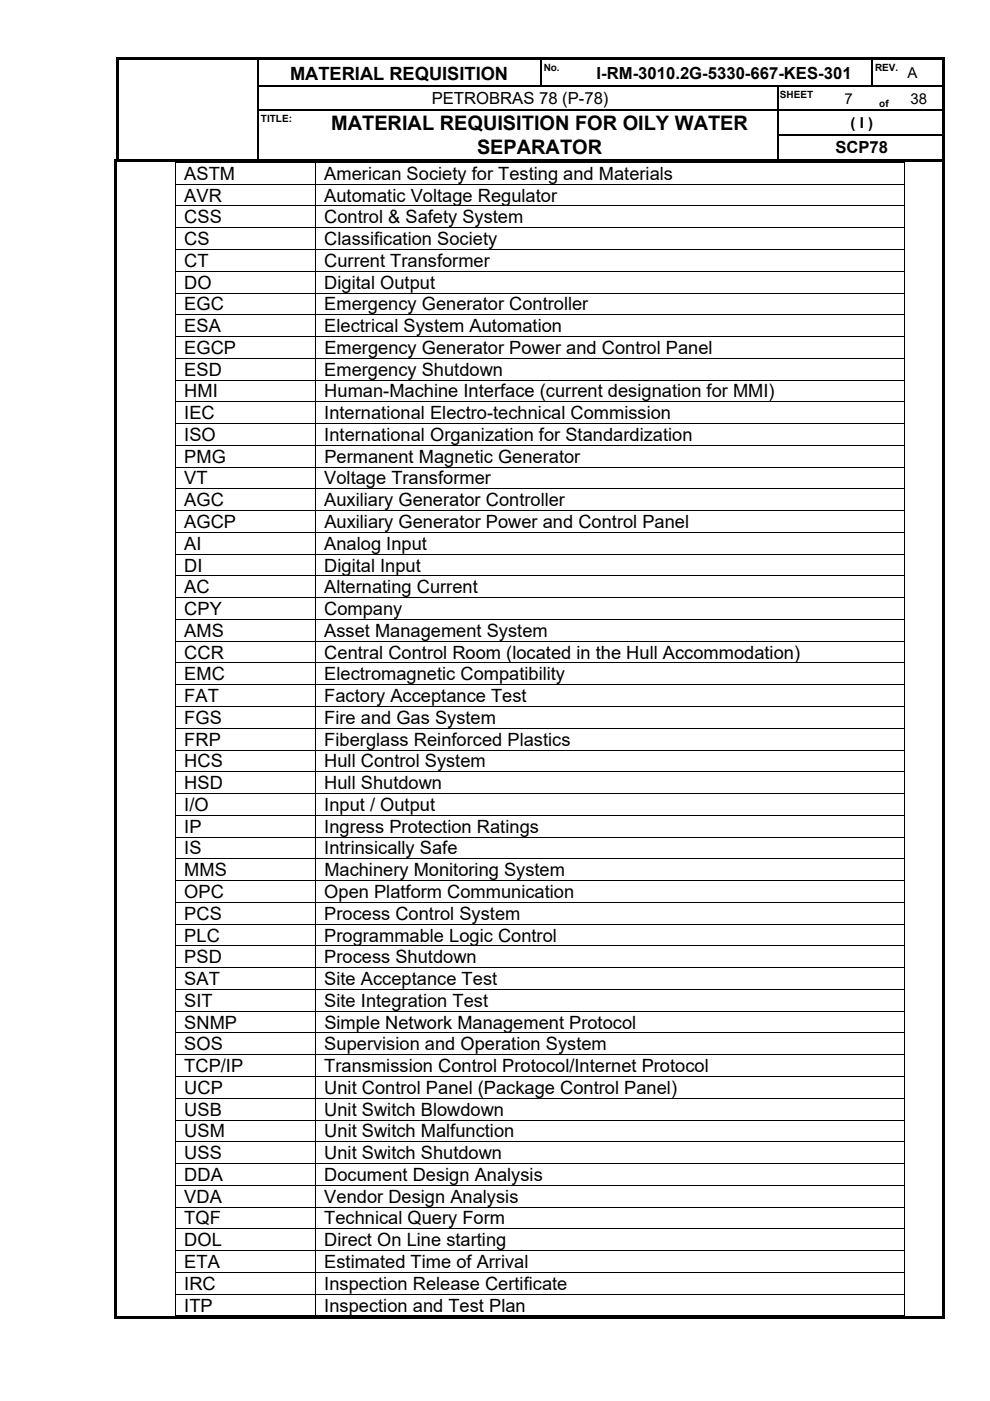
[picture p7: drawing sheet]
<svg xmlns="http://www.w3.org/2000/svg" width="210mm" height="297mm" viewBox="0 0 210 297" stroke-linecap="round" stroke-linejoin="round" font-family="sans-serif">
<defs><g id="words">
<g font-size="4.2">
<text x="70.2" y="27.6">MATERIAL REQUISITION FOR OILY WATER</text>
<text x="101.2" y="32.6">SEPARATOR</text>
</g>
<g font-size="3.9">
<text x="61.5" y="16.9">MATERIAL REQUISITION</text>
<text x="39.1" y="38.1">ASTM</text>
<text x="68.8" y="38.1">American Society for Testing and Materials</text>
<text x="39.1" y="42.7">AVR</text>
<text x="39.1" y="47.3">CSS</text>
<text x="68.8" y="47.3">Control &amp; Safety System</text>
<text x="68.8" y="42.7">Automatic Voltage Regulator</text>
<text x="39.1" y="52">CS</text>
<text x="68.8" y="52">Classification Society</text>
<text x="39.1" y="56.6">CT</text>
<text x="68.8" y="56.6">Current Transformer</text>
<text x="39.1" y="61.2">DO</text>
<text x="39.1" y="65.8">EGC</text>
<text x="68.8" y="61.2">Digital Output</text>
<text x="68.8" y="65.8">Emergency Generator Controller</text>
<text x="39.1" y="70.4">ESA</text>
<text x="68.8" y="70.4">Electrical System Automation</text>
<text x="39.1" y="75">EGCP</text>
<text x="68.8" y="75">Emergency Generator Power and Control Panel</text>
<text x="39.1" y="79.7">ESD</text>
<text x="68.8" y="79.7">Emergency Shutdown</text>
<text x="39.1" y="84.3">HMI</text>
<text x="39.1" y="88.9">IEC</text>
<text x="68.8" y="88.9">International Electro-technical Commission</text>
<text x="68.8" y="84.3">Human-Machine Interface (current designation for MMI)</text>
<text x="39.1" y="93.5">ISO</text>
<text x="68.8" y="93.5">International Organization for Standardization</text>
<text x="39.1" y="98.1">PMG</text>
<text x="68.8" y="98.1">Permanent Magnetic Generator</text>
<text x="39.1" y="102.7">VT</text>
<text x="39.1" y="107.3">AGC</text>
<text x="68.8" y="102.7">Voltage Transformer</text>
<text x="68.8" y="107.3">Auxiliary Generator Controller</text>
<text x="39.1" y="112">AGCP</text>
<text x="68.8" y="112">Auxiliary Generator Power and Control Panel</text>
<text x="39.1" y="116.6">AI</text>
<text x="68.8" y="116.6">Analog Input</text>
<text x="39.1" y="121.2">DI</text>
<text x="39.1" y="125.8">AC</text>
<text x="68.8" y="121.2">Digital Input</text>
<text x="68.8" y="125.8">Alternating Current</text>
<text x="39.1" y="130.4">CPY</text>
<text x="68.8" y="130.4">Company</text>
<text x="39.1" y="135">AMS</text>
<text x="68.8" y="135">Asset Management System</text>
<text x="39.1" y="139.6">CCR</text>
<text x="68.8" y="139.6">Central Control Room (located in the Hull Accommodation)</text>
<text x="39.1" y="144.3">EMC</text>
<text x="39.1" y="148.9">FAT</text>
<text x="68.8" y="148.9">Factory Acceptance Test</text>
<text x="68.8" y="144.3">Electromagnetic Compatibility</text>
<text x="39.1" y="153.5">FGS</text>
<text x="68.8" y="153.5">Fire and Gas System</text>
<text x="39.1" y="158.1">FRP</text>
<text x="68.8" y="158.1">Fiberglass Reinforced Plastics</text>
<text x="39.1" y="162.7">HCS</text>
<text x="39.1" y="167.3">HSD</text>
<text x="68.8" y="162.7">Hull Control System</text>
<text x="68.8" y="167.3">Hull Shutdown</text>
<text x="39.1" y="171.9">I/O</text>
<text x="68.8" y="171.9">Input / Output</text>
<text x="39.1" y="176.6">IP</text>
<text x="68.8" y="176.6">Ingress Protection Ratings</text>
<text x="39.1" y="181.2">IS</text>
<text x="39.1" y="185.8">MMS</text>
<text x="68.8" y="181.2">Intrinsically Safe</text>
<text x="68.8" y="185.8">Machinery Monitoring System</text>
<text x="39.1" y="190.4">OPC</text>
<text x="68.8" y="190.4">Open Platform Communication</text>
<text x="39.1" y="195">PCS</text>
<text x="68.8" y="195">Process Control System</text>
<text x="39.1" y="199.6">PLC</text>
<text x="68.8" y="199.6">Programmable Logic Control</text>
<text x="39.1" y="204.2">PSD</text>
<text x="39.1" y="208.9">SAT</text>
<text x="68.8" y="208.9">Site Acceptance Test</text>
<text x="68.8" y="204.2">Process Shutdown</text>
<text x="39.1" y="213.5">SIT</text>
<text x="68.8" y="213.5">Site Integration Test</text>
<text x="39.1" y="218.1">SNMP</text>
<text x="68.8" y="218.1">Simple Network Management Protocol</text>
<text x="39.1" y="222.7">SOS</text>
<text x="39.1" y="227.3">TCP/IP</text>
<text x="68.8" y="222.7">Supervision and Operation System</text>
<text x="68.8" y="227.3">Transmission Control Protocol/Internet Protocol</text>
<text x="39.1" y="231.9">UCP</text>
<text x="68.8" y="231.9">Unit Control Panel (Package Control Panel)</text>
<text x="39.1" y="236.5">USB</text>
<text x="68.8" y="236.5">Unit Switch Blowdown</text>
<text x="39.1" y="241.2">USM</text>
<text x="39.1" y="245.8">USS</text>
<text x="68.8" y="245.8">Unit Switch Shutdown</text>
<text x="68.8" y="241.2">Unit Switch Malfunction</text>
<text x="39.1" y="250.4">DDA</text>
<text x="68.8" y="250.4">Document Design Analysis</text>
<text x="39.1" y="255">VDA</text>
<text x="68.8" y="255">Vendor Design Analysis</text>
<text x="39.1" y="259.6">TQF</text>
<text x="68.8" y="259.6">Technical Query Form</text>
<text x="39.1" y="264.2">DOL</text>
<text x="39.1" y="268.8">ETA</text>
<text x="68.8" y="268.8">Estimated Time of Arrival</text>
<text x="68.8" y="264.2">Direct On Line starting</text>
<text x="39.1" y="273.5">IRC</text>
<text x="68.8" y="273.5">Inspection Release Certificate</text>
<text x="39.1" y="278.1">ITP</text>
<text x="68.8" y="278.1">Inspection and Test Plan</text>
</g>
<g font-size="3.5">
<text x="126.5" y="16.7">I-RM-3010.2G-5330-667-KES-301</text>
<text x="91.6" y="22.1">PETROBRAS 78 (P-78)</text>
<text x="177.2" y="32.5">SCP78</text>
</g>
<g font-size="3.2">
<text x="192.5" y="16.6">A</text>
<text x="179.1" y="21.9">7</text>
<text x="193.1" y="21.9">38</text>
<text x="180.4" y="27.2">( I )</text>
</g>
<g font-size="2.1">
<text x="115.3" y="15.2">No.</text>
<text x="185.6" y="15.2">REV.</text>
<text x="165.4" y="20.8">SHEET</text>
<text x="186.5" y="22.7">of</text>
<text x="55.4" y="25.9">TITLE:</text>
</g>
</g></defs>
<g fill="#000">
<path d="M24.7 12.2h.6v.6h-.6zM24.7 12.2h175.6v.6h-175.6zM24.7 12.8h.6v5.4h-.6zM24.7 18.2h.6v.2h-.6zM54.6 18.2h.3v.2h-.3zM164.8 18.2h.3v.2h-.3zM199.7 12.2h.6v.6h-.6zM199.7 12.8h.6v5.4h-.6zM199.7 18.2h.6v.2h-.6zM24.1 33.8h.6v.6h-.6zM24.1 33.8h176.2v.6h-176.2zM24.7 18.4h.6v4.8h-.6z"/>
<path d="M24.7 23.2h.6v.3h-.6zM24.7 23.5h.6v5.1h-.6zM24.7 28.6h.6v.2h-.6zM24.7 28.8h.6v4.8h-.6zM37.1 34.4h.2v.1h-.2zM54.6 23.2h.3v.3h-.3zM54.6 28.6h.3v.2h-.3zM164.8 23.2h.3v.3h-.3zM164.8 28.6h.3v.2h-.3zM191.7 34.4h.2v.1h-.2zM191.7 39h.2v.1h-.2zM199.7 18.4h.6v4.8h-.6z"/>
<path d="M199.7 23.2h.6v.3h-.6zM199.7 23.5h.6v5.1h-.6zM199.7 28.6h.6v.2h-.6zM199.7 28.8h.6v4.8h-.6zM199.7 33.8h.6v.6h-.6zM191.7 43.6h.2v.2h-.2zM191.7 48.2h.2v.2h-.2zM191.7 52.8h.2v.2h-.2zM191.7 57.4h.2v.2h-.2zM191.7 62h.2v.2h-.2zM191.7 66.7h.2v.1h-.2zM191.7 71.3h.2v.1h-.2z"/>
<path d="M191.7 75.9h.2v.2h-.2zM191.7 80.5h.2v.2h-.2zM191.7 85.1h.2v.2h-.2zM191.7 89.7h.2v.2h-.2zM191.7 94.3h.2v.2h-.2zM191.7 99h.2v.1h-.2zM191.7 103.6h.2v.1h-.2zM191.7 108.2h.2v.2h-.2zM191.7 112.8h.2v.2h-.2zM191.7 117.4h.2v.2h-.2zM191.7 122h.2v.2h-.2zM191.7 126.6h.2v.2h-.2z"/>
<path d="M191.7 131.3h.2v.1h-.2zM191.7 135.9h.2v.1h-.2zM191.7 140.5h.2v.2h-.2zM191.7 145.1h.2v.2h-.2zM191.7 149.7h.2v.2h-.2zM191.7 154.3h.2v.2h-.2zM191.7 158.9h.2v.2h-.2zM191.7 163.6h.2v.1h-.2zM191.7 168.2h.2v.1h-.2zM191.7 172.8h.2v.2h-.2zM191.7 177.4h.2v.2h-.2zM191.7 182h.2v.2h-.2z"/>
<path d="M191.7 186.6h.2v.2h-.2zM191.7 191.2h.2v.2h-.2zM191.7 195.9h.2v.1h-.2zM191.7 200.5h.2v.1h-.2zM191.7 205.1h.2v.2h-.2zM191.7 209.7h.2v.2h-.2zM191.7 214.3h.2v.2h-.2zM191.7 218.9h.2v.2h-.2zM191.7 223.5h.2v.2h-.2zM191.7 228.2h.2v.1h-.2zM191.7 232.8h.2v.1h-.2zM191.7 237.4h.2v.2h-.2z"/>
<path d="M191.7 242h.2v.2h-.2zM191.7 246.6h.2v.2h-.2zM191.7 251.2h.2v.2h-.2zM191.7 255.8h.2v.2h-.2zM24.1 34.4h.6v245.2h-.6zM24.1 279.1h175.6v.5h-175.6zM191.7 260.5h.2v.1h-.2zM191.7 265.1h.2v.1h-.2zM191.7 269.7h.2v.2h-.2zM191.7 274.3h.2v.2h-.2zM191.7 278.9h.2v.2h-.2zM199.7 34.4h.6v245.2h-.6z"/>
<path d="M199.7 279.1h.6v.5h-.6z"/>
</g>
<g fill="none" stroke="#000" stroke-width=".25">
<path d="M54.7 12.8v5.4M54.7 18.4v4.8M54.9 18.3h109.9M114.8 12.8v5.4M164.9 18.4v4.8M165.1 18.3h34.6M185 12.8v5.4M54.7 23.5v5.1M54.7 28.8v4.8M54.9 23.3h109.9M164.9 23.5v5.1M164.9 28.8v4.8"/>
<path d="M165.1 23.3h34.6M165.1 28.7h34.6"/>
</g>
<g fill="none" stroke="#000" stroke-width=".21">
<path d="M37.1 34.4h154.6M37.1 39.1h154.6M37.2 34.5v4.5M37.2 39.1v4.5M66.9 34.5v4.5M66.9 39.1v4.5M191.8 34.5v4.5M191.8 39.1v4.5M37.1 48.3h154.6M37.1 52.9h154.6M37.1 57.5h154.6M37.2 43.8v4.4"/>
<path d="M37.2 48.4v4.4M37.2 53v4.4M37.2 57.6v4.4M66.9 43.8v4.4M66.9 48.4v4.4M66.9 53v4.4M66.9 57.6v4.4M191.7 43.7h-154.6M191.8 43.8v4.4M191.8 48.4v4.4M191.8 53v4.4M191.8 57.6v4.4"/>
<path d="M37.1 66.7h154.6M37.1 71.4h154.6M37.2 62.2v4.5M37.2 66.8v4.5M37.2 71.4v4.5M37.2 76.1v4.4M66.9 62.2v4.5M66.9 66.8v4.5M66.9 71.4v4.5M66.9 76.1v4.4M191.7 62.1h-154.6M191.7 76h-154.6"/>
<path d="M191.8 62.2v4.5M191.8 66.8v4.5M191.8 71.4v4.5M191.8 76.1v4.4M37.1 80.6h154.6M37.1 85.2h154.6M37.1 89.8h154.6M37.1 99h154.6M37.2 80.7v4.4M37.2 85.3v4.4M37.2 89.9v4.4M37.2 94.5v4.5"/>
<path d="M37.2 99.1v4.5M66.9 80.7v4.4M66.9 85.3v4.4M66.9 89.9v4.4M66.9 94.5v4.5M66.9 99.1v4.5M191.7 94.4h-154.6M191.8 80.7v4.4M191.8 85.3v4.4M191.8 89.9v4.4M191.8 94.5v4.5M191.8 99.1v4.5"/>
<path d="M37.1 103.7h154.6M37.1 112.9h154.6M37.1 117.5h154.6M37.2 103.7v4.5M37.2 108.4v4.4M37.2 113v4.4M37.2 117.6v4.4M66.9 103.7v4.5M66.9 108.4v4.4M66.9 113v4.4M66.9 117.6v4.4M191.7 108.3h-154.6"/>
<path d="M191.8 103.7v4.5M191.8 108.4v4.4M191.8 113v4.4M191.8 117.6v4.4M37.1 126.7h154.6M37.1 136h154.6M37.2 122.2v4.4M37.2 126.8v4.5M37.2 131.4v4.5M37.2 136v4.5M66.9 122.2v4.4M66.9 126.8v4.5"/>
<path d="M66.9 131.4v4.5M66.9 136v4.5M191.7 122.1h-154.6M191.7 131.3h-154.6M191.8 122.2v4.4M191.8 126.8v4.5M191.8 131.4v4.5M191.8 136v4.5M37.1 149.8h154.6M37.1 159h154.6M37.2 140.7v4.4M37.2 145.3v4.4"/>
<path d="M37.2 149.9v4.4M37.2 154.5v4.4M37.2 159.1v4.5M66.9 140.7v4.4M66.9 145.3v4.4M66.9 149.9v4.4M66.9 154.5v4.4M66.9 159.1v4.5M191.7 140.6h-154.6M191.7 145.2h-154.6M191.7 154.4h-154.6M191.8 140.7v4.4"/>
<path d="M191.8 145.3v4.4M191.8 149.9v4.4M191.8 154.5v4.4M191.8 159.1v4.5M37.1 168.3h154.6M37.2 163.7v4.5M37.2 168.3v4.5M37.2 173v4.4M37.2 177.6v4.4M66.9 163.7v4.5M66.9 168.3v4.5M66.9 173v4.4"/>
<path d="M66.9 177.6v4.4M191.7 163.6h-154.6M191.7 172.9h-154.6M191.7 177.5h-154.6M191.8 163.7v4.5M191.8 168.3v4.5M191.8 173v4.4M191.8 177.6v4.4M37.1 191.3h154.6M37.2 182.2v4.4M37.2 186.8v4.4M37.2 191.4v4.5"/>
<path d="M37.2 196v4.5M66.9 182.2v4.4M66.9 186.8v4.4M66.9 191.4v4.5M66.9 196v4.5M191.7 182.1h-154.6M191.7 186.7h-154.6M191.7 195.9h-154.6M191.8 182.2v4.4M191.8 186.8v4.4M191.8 191.4v4.5M191.8 196v4.5"/>
<path d="M37.1 200.6h154.6M37.1 209.8h154.6M37.1 214.4h154.6M37.1 219h154.6M37.2 200.6v4.5M37.2 205.3v4.4M37.2 209.9v4.4M37.2 214.5v4.4M37.2 219.1v4.4M66.9 200.6v4.5M66.9 205.3v4.4M66.9 209.9v4.4"/>
<path d="M66.9 214.5v4.4M66.9 219.1v4.4M191.7 205.2h-154.6M191.8 200.6v4.5M191.8 205.3v4.4M191.8 209.9v4.4M191.8 214.5v4.4M191.8 219.1v4.4M37.1 223.6h154.6M37.1 228.2h154.6M37.1 232.9h154.6M37.2 223.7v4.5"/>
<path d="M37.2 228.3v4.5M37.2 232.9v4.5M37.2 237.6v4.4M66.9 223.7v4.5M66.9 228.3v4.5M66.9 232.9v4.5M66.9 237.6v4.4M191.7 237.5h-154.6M191.8 223.7v4.5M191.8 228.3v4.5M191.8 232.9v4.5M191.8 237.6v4.4"/>
<path d="M37.1 246.7h154.6M37.1 251.3h154.6M37.2 242.2v4.4M37.2 246.8v4.4M37.2 251.4v4.4M37.2 256v4.5M66.9 242.2v4.4M66.9 246.8v4.4M66.9 251.4v4.4M66.9 256v4.5M191.7 242.1h-154.6M191.7 255.9h-154.6"/>
<path d="M191.8 242.2v4.4M191.8 246.8v4.4M191.8 251.4v4.4M191.8 256v4.5M37.1 260.5h154.6M37.1 269.8h154.6M37.1 279h29.7M37.2 260.6v4.5M37.2 265.2v4.5M37.2 269.9v4.4M37.2 274.5v4.6M66.9 260.6v4.5"/>
<path d="M66.9 265.2v4.5M66.9 269.9v4.4M66.9 274.5v4.6M67 279h124.7M191.7 265.2h-154.6M191.7 274.4h-154.6M191.8 260.6v4.5M191.8 265.2v4.5M191.8 269.9v4.4M191.8 274.5v4.6"/>
</g>
<use href="#words"/>
</svg>
